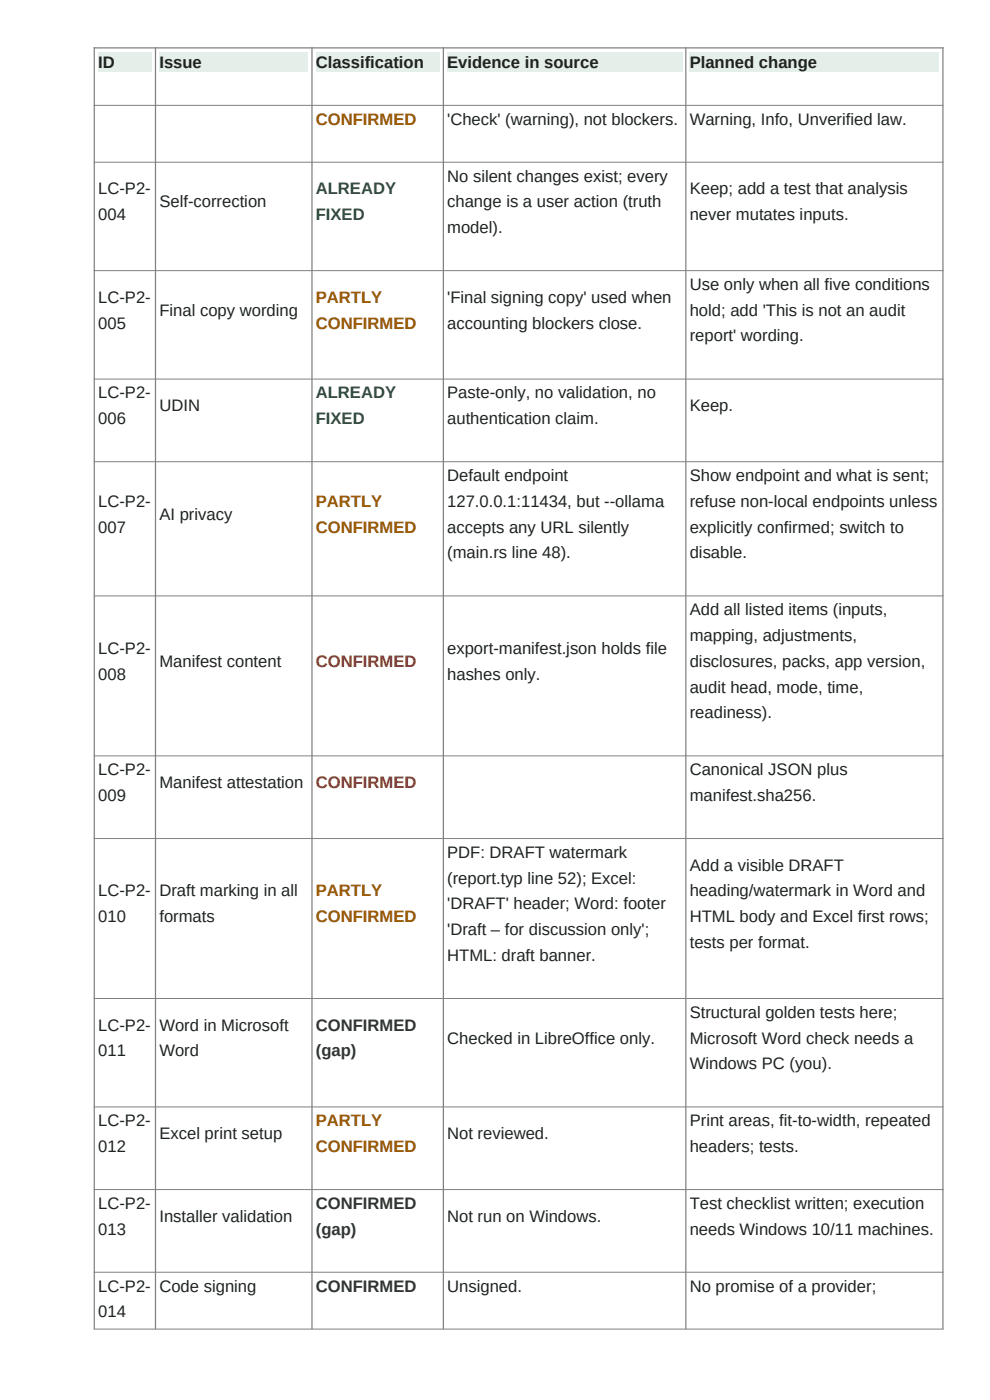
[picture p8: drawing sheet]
<svg xmlns="http://www.w3.org/2000/svg" width="210mm" height="297mm" viewBox="0 0 210 297" stroke-linecap="round" stroke-linejoin="round" font-family="sans-serif">
<defs><g id="words">
<g font-size="3.5" fill="#1d2420">
<text x="20.8" y="14.4">ID</text>
<text x="33.8" y="14.4">Issue</text>
<text x="67" y="14.4">Classification</text>
<text x="94.9" y="14.4">Evidence in source</text>
<text x="146.3" y="14.4">Planned change</text>
<text x="94.9" y="26.4">'Check' (warning), not blockers.</text>
<text x="146.3" y="26.4">Warning, Info, Unverified law.</text>
<text x="20.8" y="41.2">LC-P2-</text>
<text x="94.9" y="38.5">No silent changes exist; every</text>
<text x="146.3" y="41.2">Keep; add a test that analysis</text>
<text x="20.8" y="46.7">004</text>
<text x="33.8" y="44">Self-correction</text>
<text x="94.9" y="44">change is a user action (truth</text>
<text x="146.3" y="46.7">never mutates inputs.</text>
<text x="94.9" y="49.4">model).</text>
<text x="20.8" y="64.2">LC-P2-</text>
<text x="94.9" y="64.2">'Final signing copy' used when</text>
<text x="146.3" y="61.5">Use only when all five conditions</text>
<text x="20.8" y="69.7">005</text>
<text x="33.8" y="67">Final copy wording</text>
<text x="94.9" y="69.7">accounting blockers close.</text>
<text x="146.3" y="67">hold; add 'This is not an audit</text>
<text x="146.3" y="72.4">report' wording.</text>
<text x="20.8" y="84.5">LC-P2-</text>
<text x="20.8" y="90">006</text>
<text x="33.8" y="87.2">UDIN</text>
<text x="94.9" y="84.5">Paste-only, no validation, no</text>
<text x="94.9" y="90">authentication claim.</text>
<text x="146.3" y="87.2">Keep.</text>
<text x="20.8" y="107.5">LC-P2-</text>
<text x="94.9" y="102">Default endpoint</text>
<text x="94.9" y="107.5">127.0.0.1:11434, but --ollama</text>
<text x="146.3" y="102">Show endpoint and what is sent;</text>
<text x="146.3" y="107.5">refuse non-local endpoints unless</text>
<text x="20.8" y="113">007</text>
<text x="33.8" y="110.2">AI privacy</text>
<text x="94.9" y="113">accepts any URL silently</text>
<text x="146.3" y="113">explicitly confirmed; switch to</text>
<text x="94.9" y="118.4">(main.rs line 48).</text>
<text x="146.3" y="118.4">disable.</text>
<text x="146.3" y="130.5">Add all listed items (inputs,</text>
<text x="146.3" y="136">mapping, adjustments,</text>
<text x="20.8" y="138.7">LC-P2-</text>
<text x="33.8" y="141.4">Manifest content</text>
<text x="94.9" y="138.7">export-manifest.json holds file</text>
<text x="146.3" y="141.4">disclosures, packs, app version,</text>
<text x="20.8" y="144.2">008</text>
<text x="94.9" y="144.2">hashes only.</text>
<text x="146.3" y="146.9">audit head, mode, time,</text>
<text x="146.3" y="152.4">readiness).</text>
<text x="20.8" y="164.4">LC-P2-</text>
<text x="33.8" y="167.2">Manifest attestation</text>
<text x="146.3" y="164.4">Canonical JSON plus</text>
<text x="20.8" y="169.9">009</text>
<text x="146.3" y="169.9">manifest.sha256.</text>
<text x="94.9" y="182">PDF: DRAFT watermark</text>
<text x="146.3" y="184.7">Add a visible DRAFT</text>
<text x="20.8" y="190.2">LC-P2-</text>
<text x="33.8" y="190.2">Draft marking in all</text>
<text x="94.9" y="187.4">(report.typ line 52); Excel:</text>
<text x="146.3" y="190.2">heading/watermark in Word and</text>
<text x="20.8" y="195.7">010</text>
<text x="33.8" y="195.7">formats</text>
<text x="94.9" y="192.9">'DRAFT' header; Word: footer</text>
<text x="146.3" y="195.7">HTML body and Excel first rows;</text>
<text x="94.9" y="198.4">'Draft – for discussion only';</text>
<text x="94.9" y="203.9">HTML: draft banner.</text>
<text x="146.3" y="201.1">tests per format.</text>
<text x="146.3" y="215.9">Structural golden tests here;</text>
<text x="20.8" y="218.7">LC-P2-</text>
<text x="33.8" y="218.7">Word in Microsoft</text>
<text x="94.9" y="221.4">Checked in LibreOffice only.</text>
<text x="146.3" y="221.4">Microsoft Word check needs a</text>
<text x="20.8" y="224.1">011</text>
<text x="33.8" y="224.1">Word</text>
<text x="146.3" y="226.9">Windows PC (you).</text>
<text x="20.8" y="238.9">LC-P2-</text>
<text x="146.3" y="238.9">Print areas, fit-to-width, repeated</text>
<text x="20.8" y="244.4">012</text>
<text x="33.8" y="241.7">Excel print setup</text>
<text x="94.9" y="241.7">Not reviewed.</text>
<text x="146.3" y="244.4">headers; tests.</text>
<text x="20.8" y="256.5">LC-P2-</text>
<text x="146.3" y="256.5">Test checklist written; execution</text>
<text x="20.8" y="261.9">013</text>
<text x="33.8" y="259.2">Installer validation</text>
<text x="94.9" y="259.2">Not run on Windows.</text>
<text x="146.3" y="261.9">needs Windows 10/11 machines.</text>
<text x="20.8" y="274">LC-P2-</text>
<text x="33.8" y="274">Code signing</text>
<text x="94.9" y="274">Unsigned.</text>
<text x="146.3" y="274">No promise of a provider;</text>
<text x="20.8" y="279.5">014</text>
</g>
<g font-size="3.5" fill="#9a5b00">
<text x="67" y="26.4">CONFIRMED</text>
<text x="67" y="64.2">PARTLY</text>
<text x="67" y="69.7">CONFIRMED</text>
<text x="67" y="107.5">PARTLY</text>
<text x="67" y="113">CONFIRMED</text>
<text x="67" y="190.2">PARTLY</text>
<text x="67" y="195.7">CONFIRMED</text>
<text x="67" y="238.9">PARTLY</text>
<text x="67" y="244.4">CONFIRMED</text>
</g>
<g font-size="3.5" fill="#1d6b46">
<text x="67" y="41.2">ALREADY</text>
<text x="67" y="46.7">FIXED</text>
<text x="67" y="84.5">ALREADY</text>
<text x="67" y="90">FIXED</text>
</g>
<g font-size="3.5" fill="#a3262a">
<text x="67" y="141.4">CONFIRMED</text>
<text x="67" y="167.2">CONFIRMED</text>
</g>
<g font-size="3.5" fill="#333">
<text x="67" y="218.7">CONFIRMED</text>
<text x="67" y="224.1">(gap)</text>
<text x="67" y="256.5">CONFIRMED</text>
<text x="67" y="261.9">(gap)</text>
<text x="67" y="274">CONFIRMED</text>
</g>
</g></defs>
<g fill="#e3efe8">
<path d="M20.8 11.1h11.4v4h-11.4z" fill-rule="evenodd"/>
<path d="M33.8 11.1h31.6v4h-31.6z" fill-rule="evenodd"/>
<path d="M67 11.1h26.2v4h-26.2z" fill-rule="evenodd"/>
<path d="M94.8 11.1h49.9v4h-49.9z" fill-rule="evenodd"/>
<path d="M146.3 11.1h52.9v4h-52.9z" fill-rule="evenodd"/>
</g>
<path d="M19.9 10.2h180.3M20 10v272M33 10v272M66.2 10v272M94.1 10v272M145.5 10v272M200 10v272" fill="none" stroke="#808080" stroke-width=".26"/>
<g fill="none" stroke="#808080" stroke-width=".21">
<path d="M19.9 22.3h180.3M19.9 34.4h180.3M19.9 57.4h180.3M19.9 80.4h180.3M19.9 97.9h180.3M19.9 126.4h180.3M19.9 160.4h180.3M19.9 177.9h180.3M19.9 211.8h180.3M19.9 234.8h180.3M19.9 252.4h180.3M19.9 269.9h180.3"/>
<path d="M19.9 282h180.3"/>
</g>
<use href="#words"/>
</svg>
